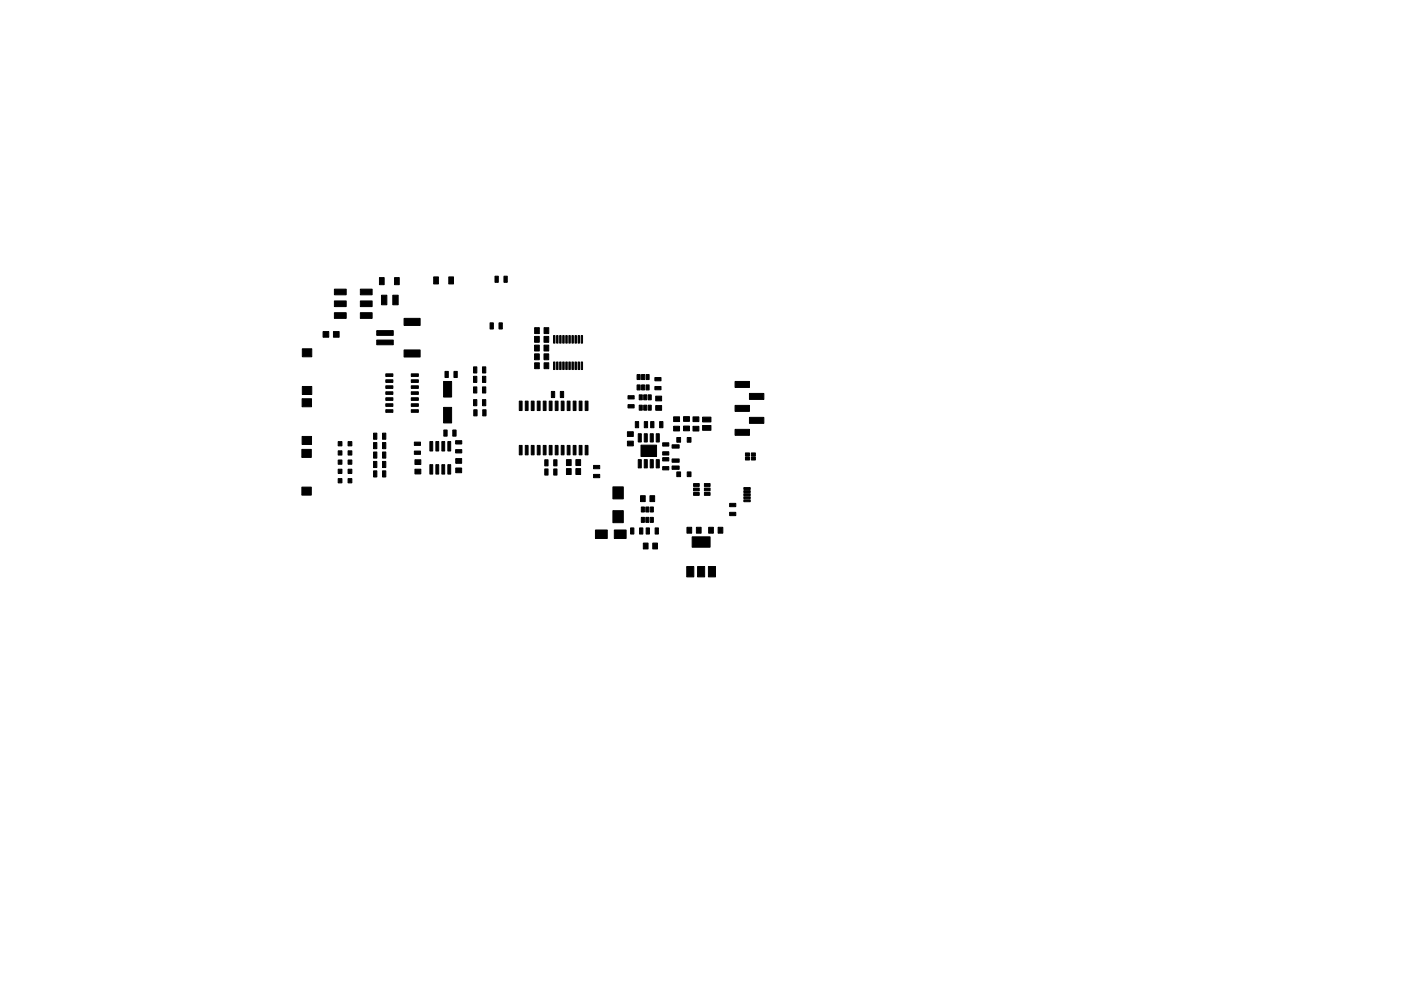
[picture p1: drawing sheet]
<svg xmlns="http://www.w3.org/2000/svg" width="297mm" height="210mm" viewBox="0 0 297 210" stroke-linecap="round" stroke-linejoin="round" font-family="sans-serif">
<g fill="#000" stroke="#000" stroke-width=".21">
<path d="M80.4 58.9h1v1.5h-1zM83.7 58.9h1v1.5h-1zM92 58.7h1v1.5h-1zM95.1 58.7h1v1.5h-1zM105 58.6h.7v1.3h-.7zM106.8 58.6h.7v1.3h-.7zM64.1 74h2v1.7h-2zM68.5 70.3h1.2v1.2h-1.2zM70.7 70.3h1.2v1.2h-1.2zM70.9 61.3h2.5v1.2h-2.5zM70.9 63.8h2.5v1.2h-2.5zM70.9 66.3h2.5v1.2h-2.5z"/>
<path d="M76.4 66.3h2.5v1.2h-2.5zM76.4 63.8h2.5v1.2h-2.5zM76.4 61.3h2.5v1.2h-2.5zM79.9 72.1h3.5v1h-3.5zM79.9 70.1h3.5v1h-3.5zM81.8 79.3h1.5v.6h-1.5zM80.9 62.6h1.1v2.1h-1.1zM83.3 62.6h1.1v2.1h-1.1zM85.7 74.2h3.4v1.5h-3.4zM85.7 67.5h3.4v1.5h-3.4zM87.2 79.3h1.5v.6h-1.5zM94.4 78.8h.7v1.3h-.7z"/>
<path d="M96.2 78.8h.8v1.3h-.8zM100.4 77.8h.7v1.3h-.7zM102.3 77.8h.7v1.3h-.7zM103.9 68.5h.7v1.3h-.7zM105.8 68.5h.7v1.3h-.7zM113.3 71.4h1v1.2h-1zM113.3 75.1h1v1.2h-1zM113.3 73.2h1v1.3h-1zM113.4 77h1v1.2h-1zM113.4 69.5h1v1.3h-1zM115.3 71.4h1v1.2h-1zM115.3 75.1h1v1.2h-1z"/>
<path d="M115.3 73.2h1v1.3h-1zM115.4 77h1v1.2h-1zM115.4 69.5h1v1.3h-1zM117.4 76.8h.3v1.6h-.3zM117.4 71.2h.3v1.6h-.3zM118 76.8h.3v1.6h-.3zM118 71.2h.3v1.6h-.3zM118.7 76.8h.3v1.6h-.3zM118.7 71.2h.3v1.6h-.3zM119.3 76.8h.3v1.6h-.3zM119.3 71.2h.3v1.6h-.3zM120 76.8h.3v1.6h-.3z"/>
<path d="M120 71.2h.3v1.6h-.3zM120.6 76.8h.3v1.6h-.3zM120.6 71.2h.3v1.6h-.3zM121.3 76.8h.3v1.6h-.3zM121.3 71.2h.3v1.6h-.3zM121.9 76.8h.3v1.6h-.3zM121.9 71.2h.3v1.6h-.3zM122.6 76.8h.3v1.6h-.3zM122.6 71.2h.3v1.6h-.3zM123.2 76.8h.3v1.6h-.3zM123.2 71.2h.3v1.6h-.3zM64 95.3h2v1.7h-2z"/>
<path d="M64 92.6h2v1.7h-2zM64 84.6h2v1.7h-2zM64.1 82h2v1.7h-2zM71.7 93.7h.8v.9h-.8zM71.7 95.6h.8v.9h-.8zM71.7 97.6h.8v.9h-.8zM73.8 93.7h.8v.9h-.8zM73.8 95.6h.8v.9h-.8zM73.8 97.6h.8v.9h-.8zM79.2 91.9h.7v1.3h-.7zM79.2 93.9h.7v1.3h-.7zM79.2 95.9h.7v1.3h-.7z"/>
<path d="M79.2 97.9h.7v1.3h-.7zM79.2 99.9h.7v1.3h-.7zM81.1 91.9h.7v1.3h-.7zM81.1 93.9h.7v1.3h-.7zM81.1 95.9h.7v1.3h-.7zM81.1 97.9h.7v1.3h-.7zM81.1 99.9h.7v1.3h-.7zM81.8 86.9h1.5v.6h-1.5zM81.8 85.7h1.5v.5h-1.5zM81.8 84.4h1.5v.5h-1.5zM81.8 83.1h1.5v.6h-1.5zM81.8 81.9h1.5v.5h-1.5z"/>
<path d="M81.8 80.6h1.5v.5h-1.5zM87.2 80.6h1.5v.5h-1.5zM87.2 81.9h1.5v.5h-1.5zM87.2 83.1h1.5v.6h-1.5zM87.2 84.4h1.5v.5h-1.5zM87.2 85.7h1.5v.5h-1.5zM87.2 86.9h1.5v.6h-1.5zM87.8 93.8h1.3v.7h-1.3zM87.8 95.7h1.3v.7h-1.3zM88 97.5h1.2v1h-1.2zM91.1 93.7h.6v2h-.6zM92.4 93.7h.6v2h-.6z"/>
<path d="M93.7 93.7h.6v2h-.6zM94 86.4h1.7v3.3h-1.7zM94 80.9h1.7v3.3h-1.7zM94.1 91.2h.7v1.3h-.7zM95 93.7h.6v2h-.6zM96.6 93.5h1.3v.7h-1.3zM96.6 95.4h1.3v.7h-1.3zM96.6 97.3h1.3v1h-1.3zM96.6 99.3h1.3v1h-1.3zM96 91.2h.7v1.3h-.7zM100.4 79.8h.7v1.3h-.7zM100.4 84.8h.7v1.3h-.7z"/>
<path d="M100.4 82.1h.7v1.3h-.7zM100.4 86.9h.7v1.3h-.7zM102.3 79.8h.7v1.3h-.7zM102.3 84.8h.7v1.3h-.7zM102.3 82.1h.7v1.3h-.7zM102.3 86.9h.7v1.3h-.7zM110.1 85.1h.6v2h-.6zM110.1 94.5h.6v2h-.6zM111.4 94.5h.6v2h-.6zM111.4 85.1h.6v2h-.6zM112.6 94.5h.6v2h-.6zM112.6 85.1h.6v2h-.6z"/>
<path d="M113.9 94.5h.6v2h-.6zM113.9 85.1h.6v2h-.6zM115.5 97.5h.7v1.3h-.7zM115.2 94.5h.6v2h-.6zM115.2 85.1h.6v2h-.6zM116.4 94.5h.6v2h-.6zM116.4 85.1h.6v2h-.6zM117.4 97.5h.7v1.3h-.7zM116.9 83h.7v1.3h-.7zM117.7 94.5h.6v2h-.6zM117.7 85.1h.6v2h-.6zM118.8 83h.7v1.3h-.7z"/>
<path d="M119 94.5h.6v2h-.6zM119 85.1h.6v2h-.6zM120.3 94.5h.6v2h-.6zM120.3 85.1h.6v2h-.6zM120.1 99.4h1v1.3h-1zM120.1 97.5h1v1.3h-1zM121.5 94.5h.6v2h-.6zM121.5 85.1h.6v2h-.6zM122.1 99.4h1v1.3h-1zM122.1 97.5h1v1.3h-1zM122.8 94.5h.6v2h-.6zM122.8 85.1h.6v2h-.6z"/>
<path d="M124.1 94.5h.6v2h-.6zM124.1 85.1h.6v2h-.6zM125.8 98.7h1.4v.7h-1.4zM133 93.6h1.3v1h-1.3zM133 91.6h1.3v1h-1.3zM133.2 83.9h1.3v.7h-1.3zM133.2 85.8h1.3v.7h-1.3zM134.7 89.4h.7v1.3h-.7zM135.1 79.5h.6v1h-.6zM135.1 81.7h.6v1h-.6zM135.3 97.5h.7v1.8h-.7zM135.3 92h.7v1.8h-.7z"/>
<path d="M135.5 86h.7v1h-.7zM135.5 83.8h.7v1h-.7zM136.6 89.4h.7v1.3h-.7zM136 79.5h.7v1h-.7zM136 81.7h.7v1h-.7zM136.5 86h.6v1h-.6zM136.5 83.8h.6v1h-.6zM136.6 97.5h.6v1.8h-.6zM136.6 92h.6v1.8h-.6zM137 79.5h.6v1h-.6zM137 81.7h.6v1h-.6zM137.9 89.4h.7v1.3h-.7z"/>
<path d="M137.4 86h.7v1h-.7zM137.4 83.8h.7v1h-.7zM137.9 97.5h.6v1.8h-.6zM137.9 92h.6v1.8h-.6zM138.9 80.1h1.3v.7h-1.3zM138.9 82h1.3v.7h-1.3zM139 84h1.3v1h-1.3zM139 86h1.3v1h-1.3zM135.9 94.4h3.3v2.5h-3.3zM139.1 97.5h.7v1.8h-.7zM139.1 92h.7v1.8h-.7zM139.9 89.4h.6v1.3h-.6z"/>
<path d="M140.5 99h1.3v.7h-1.3zM140.5 97.1h1.3v.7h-1.3zM140.5 93.9h1.3v.7h-1.3zM140.5 95.8h1.3v.7h-1.3zM142.5 98.9h1.5v.7h-1.5zM142.5 97.4h1.5v.7h-1.5zM142.5 94.4h1.5v.7h-1.5zM142.8 88.4h1.3v1h-1.3zM142.8 90.4h1.3v1h-1.3zM143.5 92.8h.8v1h-.8zM144.9 88.4h1.3v1h-1.3zM144.9 90.4h1.3v1h-1.3z"/>
<path d="M145.7 92.8h.8v1h-.8zM146.9 90.4h1.3v1h-1.3zM146.9 88.4h1.3v1h-1.3zM149 90.3h1.7v1h-1.7zM149 88.5h1.7v1h-1.7zM158 96.1h.9v.6h-.9zM158 96.9h.9v.7h-.9zM155.9 80.9h3v1.3h-3zM155.9 86h3v1.3h-3zM155.9 91.1h3v1.3h-3zM159.3 96.1h.9v.6h-.9zM159.3 96.9h.9v.7h-.9z"/>
<path d="M158.9 83.5h3v1.2h-3zM158.9 88.6h3v1.2h-3zM64 103.3h2v1.7h-2zM71.7 99.5h.8v.9h-.8zM71.7 101.5h.8v.9h-.8zM73.8 99.5h.8v.9h-.8zM73.8 101.5h.8v.9h-.8zM88 99.5h1.2v1h-1.2zM91.1 98.6h.6v2h-.6zM92.4 98.6h.6v2h-.6zM93.7 98.6h.6v2h-.6zM95 98.6h.6v2h-.6z"/>
<path d="M115.5 99.5h.7v1.3h-.7zM117.4 99.5h.7v1.3h-.7zM125.8 100.6h1.4v.7h-1.4zM126.2 112.4h2.6v1.8h-2.6zM129.9 108.3h2.3v2.6h-2.3zM129.9 103.3h2.3v2.5h-2.3zM130.2 112.4h2.6v1.8h-2.6zM133.7 112h.7v1.3h-.7zM135.6 112h.7v1.3h-.7zM135.8 105.2h1v1.2h-1zM136.4 115.2h1v1.3h-1zM136 107.6h.6v1h-.6z"/>
<path d="M136 109.8h.6v1h-.6zM137 112h.7v1.3h-.7zM136.9 107.6h.7v1h-.7zM136.9 109.8h.7v1h-.7zM137.8 105.2h1v1.2h-1zM138.4 115.2h1v1.3h-1zM137.9 107.6h.6v1h-.6zM137.9 109.8h.6v1h-.6zM138.9 112h.7v1.3h-.7zM143.5 100.1h.8v1h-.8zM145.6 111.9h1v1.2h-1zM145.7 100.1h.8v1h-.8z"/>
<path d="M147 104.5h1.2v.6h-1.2zM147 103.5h1.2v.6h-1.2zM147 102.6h1.2v.6h-1.2zM147.6 111.9h1v1.2h-1zM149.3 102.6h1.3v.6h-1.3zM149.3 103.5h1.3v.6h-1.3zM149.3 104.5h1.3v.6h-1.3zM150.2 111.9h1v1.2h-1zM146.8 113.9h3.8v2.2h-3.8zM152.2 111.9h1v1.2h-1zM154.7 108.7h1.3v.7h-1.3zM154.7 106.8h1.3v.7h-1.3z"/>
<path d="M157.7 103.4h1.4v.4h-1.4zM157.7 104.1h1.4v.4h-1.4zM157.7 104.7h1.4v.4h-1.4zM157.7 105.4h1.4v.4h-1.4zM157.7 106h1.4v.4h-1.4zM145.6 120.2h1.5v2.2h-1.5zM147.9 120.2h1.5v2.2h-1.5zM150.2 120.2h1.5v2.2h-1.5z"/>
</g>
</svg>
